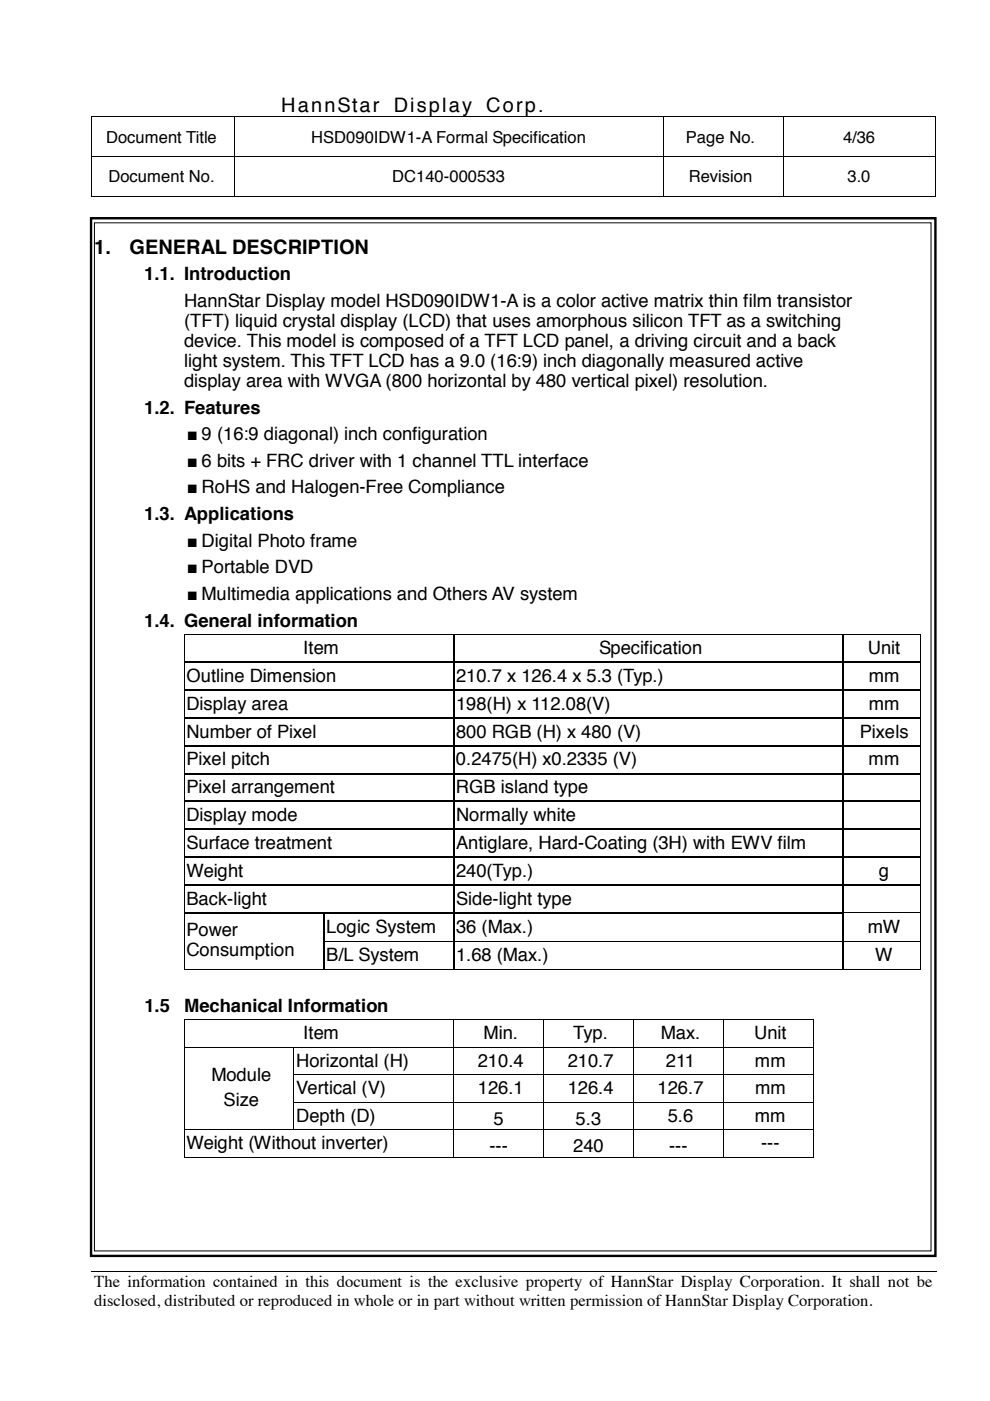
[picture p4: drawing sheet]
<svg xmlns="http://www.w3.org/2000/svg" width="210mm" height="297mm" viewBox="0 0 210 297" stroke-linecap="round" stroke-linejoin="round" font-family="sans-serif">
<defs><g id="words">
<g font-size="4.2">
<text x="59.6" y="23.8">HannStar</text>
<text x="83.5" y="23.8">Display</text>
<text x="103.1" y="23.8">Corp.</text>
<text x="20" y="53.8">1.</text>
<text x="27.5" y="53.8">GENERAL DESCRIPTION</text>
</g>
<g font-size="3.9">
<text x="30.6" y="59.4">1.1. Introduction</text>
<text x="39" y="65.1">HannStar Display model HSD090IDW1-A is a color active matrix thin film transistor</text>
<text x="39" y="69.3">(TFT) liquid crystal display (LCD) that uses amorphous silicon TFT as a switching</text>
<text x="39" y="73.6">device. This model is composed of a TFT LCD panel, a driving circuit and a back</text>
<text x="39" y="77.8">light system. This TFT LCD has a 9.0 (16:9) inch diagonally measured active</text>
<text x="39" y="82">display area with WVGA (800 horizontal by 480 vertical pixel) resolution.</text>
<text x="30.6" y="87.7">1.2. Features</text>
<text x="39.6" y="93.3">■ 9 (16:9 diagonal) inch configuration</text>
<text x="39.6" y="99">■ 6 bits + FRC driver with 1 channel TTL interface</text>
<text x="39.6" y="104.6">■ RoHS and Halogen-Free Compliance</text>
<text x="30.6" y="110.2">1.3. Applications</text>
<text x="39.6" y="115.9">■ Digital Photo frame</text>
<text x="39.6" y="121.5">■ Portable DVD</text>
<text x="39.6" y="127.2">■ Multimedia applications and Others AV system</text>
<text x="30.6" y="132.8">1.4. General information</text>
<text x="64.3" y="138.6">Item</text>
<text x="127" y="138.6">Specification</text>
<text x="184" y="138.6">Unit</text>
<text x="39.5" y="144.5">Outline Dimension</text>
<text x="96.7" y="144.5">210.7 x 126.4 x 5.3 (Typ.)</text>
<text x="184.2" y="144.5">mm</text>
<text x="39.5" y="150.5">Display area</text>
<text x="96.7" y="150.5">198(H) x 112.08(V)</text>
<text x="184.2" y="150.5">mm</text>
<text x="39.5" y="156.4">Number of Pixel</text>
<text x="96.7" y="156.4">800 RGB (H) x 480 (V)</text>
<text x="182.3" y="156.4">Pixels</text>
<text x="39.5" y="162.3">Pixel pitch</text>
<text x="96.7" y="162.3">0.2475(H) x0.2335 (V)</text>
<text x="184.2" y="162.3">mm</text>
<text x="39.5" y="168.2">Pixel arrangement</text>
<text x="96.7" y="168.2">RGB island type</text>
<text x="39.5" y="174.1">Display mode</text>
<text x="96.7" y="174.1">Normally white</text>
<text x="39.5" y="180">Surface treatment</text>
<text x="39.5" y="185.9">Weight</text>
<text x="96.7" y="180">Antiglare, Hard-Coating (3H) with EWV film</text>
<text x="96.7" y="185.9">240(Typ.)</text>
<text x="186.4" y="185.9">g</text>
<text x="39.5" y="191.8">Back-light</text>
<text x="96.7" y="191.8">Side-light type</text>
<text x="69.2" y="197.8">Logic System</text>
<text x="96.7" y="197.8">36 (Max.)</text>
<text x="184" y="197.8">mW</text>
<text x="39.5" y="198.5">Power</text>
<text x="39.5" y="202.7">Consumption</text>
<text x="69.2" y="203.8">B/L System</text>
<text x="96.7" y="203.8">1.68 (Max.)</text>
<text x="185.6" y="203.8">W</text>
<text x="30.6" y="214.6">1.5</text>
<text x="39" y="214.6">Mechanical Information</text>
<text x="64.3" y="220.4">Item</text>
<text x="102.5" y="220.4">Min.</text>
<text x="121.5" y="220.4">Typ.</text>
<text x="140.1" y="220.4">Max.</text>
<text x="159.9" y="220.4">Unit</text>
<text x="62.8" y="226.2">Horizontal (H)</text>
<text x="101.3" y="226.2">210.4</text>
<text x="120.4" y="226.2">210.7</text>
<text x="141.2" y="226.2">211</text>
<text x="160.1" y="226.2">mm</text>
<text x="44.8" y="229.2">Module</text>
<text x="62.8" y="232">Vertical (V)</text>
<text x="101.3" y="232">126.1</text>
<text x="120.4" y="232">126.4</text>
<text x="139.4" y="232">126.7</text>
<text x="160.1" y="232">mm</text>
<text x="47.4" y="234.4">Size</text>
<text x="62.8" y="237.9">Depth (D)</text>
<text x="104.6" y="238.5">5</text>
<text x="122" y="238.5">5.3</text>
<text x="141.6" y="237.9">5.6</text>
<text x="160.1" y="237.9">mm</text>
<text x="39.5" y="243.7">Weight (Without inverter)</text>
<text x="103.8" y="244.3">---</text>
<text x="121.5" y="244.3">240</text>
<text x="141.9" y="244.3">---</text>
<text x="161.4" y="243.7">---</text>
</g>
<g font-size="3.5">
<text x="22.5" y="30.2">Document Title</text>
<text x="66" y="30.2">HSD090IDW1-A Formal Specification</text>
<text x="145.4" y="30.2">Page No.</text>
<text x="178.7" y="30.2">4/36</text>
<text x="23" y="38.7">Document No.</text>
<text x="83.2" y="38.7">DC140-000533</text>
<text x="146" y="38.7">Revision</text>
<text x="179.7" y="38.7">3.0</text>
<text x="20" y="272.9">The information contained in this document is the exclusive property of HannStar Display Corporation. It shall not be</text>
<text x="20" y="277">disclosed, distributed or reproduced in whole or in part without written permission of HannStar Display Corporation.</text>
</g>
</g></defs>
<g fill="#000">
<path d="M19.4 24.7h.2v.1h-.2zM19.4 33.1h.2v.2h-.2zM49.5 24.7h.2v.1h-.2zM49.5 33.1h.2v.2h-.2zM59.1 24.7h.1v.1h-.1zM140.5 24.7h.2v.1h-.2zM140.5 33.1h.2v.2h-.2zM165.9 24.7h.2v.1h-.2zM165.9 33.1h.2v.2h-.2zM198.2 24.7h.1v.1h-.1zM198.2 33.1h.1v.2h-.1zM19.4 41.6h.2v.2h-.2z"/>
<path d="M49.5 41.6h.2v.2h-.2zM140.5 41.6h.2v.2h-.2zM165.9 41.6h.2v.2h-.2zM198.2 41.6h.1v.2h-.1zM198.5 269.6v.1z"/>
</g>
<g fill="none" stroke="#000" stroke-width=".21">
<path d="M19.5 24.8v8.3M19.5 33.3v8.3M19.6 24.8h29.9M19.6 33.2h29.9M49.6 24.8v8.3M49.6 33.3v8.3M49.7 24.8h9.4M49.7 33.2h90.8M59.2 24.8h81.3M140.6 24.8v8.3M140.6 33.3v8.3M140.7 24.8h25.2"/>
<path d="M140.7 33.2h25.2M166 24.8v8.3M166 33.3v8.3M166.1 24.8h32.1M166.1 33.2h32.1M198.2 24.8v8.3M198.2 33.3v8.3M19.6 41.7h29.9M49.7 41.7h90.8M140.7 41.7h25.2M166.1 41.7h32.1M19.3 269.7h179.2"/>
</g>
<g fill="#fff">
<path d="M19.3 277.9l179.2 .1z"/>
<path d="M198.5 269.7v8.2z"/>
<path d="M198.5 277.9v.1z"/>
</g>
<path d="M19.3 46.3h179v220h-179z" fill="none" stroke="#000" stroke-width=".51"/>
<path d="M20 47.2h177.4v218h-177.4z" fill-rule="evenodd" fill="#fff"/>
<g fill="none" stroke="#000" stroke-width=".21">
<path d="M20 47.2h177.4v218h-177.4zM39 134.6v5.6M39.1 134.5h57M96.2 134.5h82.4M178.8 134.5h16.3M195.2 134.6v5.6M39 140.5v5.6M39 146.4v5.7M39 152.3v5.6M39 158.2v5.7M195.2 140.5v5.6M195.2 146.4v5.7"/>
<path d="M195.2 152.3v5.6M195.2 158.2v5.7M39 164.1v5.7M39 170v5.7M39 175.9v5.7M195.2 164.1v5.7M195.2 170v5.7M195.2 175.9v5.7M39 181.8v5.7M39 187.7v5.7M39 193.7v5.8M39 199.7v5.7"/>
<path d="M68.8 199.6h27.3M96.3 199.6h82.3M178.9 193.5h16.2M178.9 199.6h16.2M195.2 181.8v5.7M195.2 187.7v5.7M195.2 193.7v5.8M195.2 199.7v5.7M39 216.3v5.7M39.1 205.5h29.4M39.1 216.2h57M68.7 205.5h27.4"/>
<path d="M96.2 216.3v5.7M96.2 205.5h82.4M96.3 216.2h18.8M115.2 216.3v5.7M115.3 216.2h18.9M134.3 216.3v5.7M134.4 216.2h18.8M153.3 216.3v5.7M153.4 216.2h18.9M172.4 216.3v5.7M178.8 205.5h16.3M39 222.2v5.6"/>
<path d="M39 228v5.6M39 233.8v5.6M39 239.6v5.7M39.1 222.1h23.1M39.1 239.5h23.1M62.3 222.2v5.6M62.3 228v5.6M62.3 233.8v5.6M62.4 222.1h33.7M62.4 227.9h33.7M62.4 233.7h33.7M62.4 239.5h33.7"/>
<path d="M96.2 222.2v5.6M96.2 228v5.6M96.2 233.8v5.6M96.2 239.6v5.7M96.3 222.1h18.8M96.3 227.9h18.8M96.3 233.7h18.8M96.3 239.5h18.8M115.2 222.2v5.6M115.2 228v5.6M115.2 233.8v5.6M115.2 239.6v5.7"/>
<path d="M115.3 222.1h18.9M115.3 227.9h18.9M115.3 233.7h18.9M115.3 239.5h18.9M134.3 222.2v5.6M134.3 228v5.6M134.3 233.8v5.6M134.3 239.6v5.7M134.4 222.1h18.8M134.4 227.9h18.8M134.4 233.7h18.8M134.4 239.5h18.8"/>
<path d="M153.3 222.2v5.6M153.3 228v5.6M153.3 233.8v5.6M153.3 239.6v5.7M153.4 222.1h18.9M153.4 227.9h18.9M153.4 233.7h18.9M153.4 239.5h18.9M172.4 222.2v5.6M172.4 228v5.6M172.4 233.8v5.6M172.4 239.6v5.7"/>
<path d="M39.1 245.4h57M96.3 245.4h18.8M115.3 245.4h18.9M134.4 245.4h18.8M153.4 245.4h18.9"/>
</g>
<g fill="#000">
<path d="M38.9 134.4h.2v.2h-.2zM96.1 134.4h.1v.2h-.1zM178.6 134.4h.2v.2h-.2zM195.1 134.4h.1v.2h-.1zM38.9 140.2h.2v.3h-.2zM38.9 146.1h.2v.3h-.2zM38.9 152.1h.2v.2h-.2zM38.9 157.9h.2v.3h-.2zM96.1 140.2h.2v.3h-.2zM96.1 146.1h.2v.3h-.2zM96.1 152.1h.2v.2h-.2zM96.1 157.9h.2v.3h-.2z"/>
<path d="M178.6 140.2h.3v.3h-.3zM178.6 146.1h.3v.3h-.3zM178.6 152.1h.3v.2h-.3zM178.6 157.9h.3v.3h-.3zM195.1 140.2h.1v.3h-.1zM195.1 146.1h.1v.3h-.1zM195.1 152.1h.1v.2h-.1zM195.1 157.9h.1v.3h-.1zM38.9 163.9h.2v.2h-.2zM38.9 169.8h.2v.2h-.2zM38.9 175.7h.2v.2h-.2zM96.1 163.9h.2v.2h-.2z"/>
<path d="M96.1 169.8h.2v.2h-.2zM96.1 175.7h.2v.2h-.2zM178.6 163.9h.3v.2h-.3zM178.6 169.8h.3v.2h-.3zM178.6 175.7h.3v.2h-.3zM195.1 163.9h.1v.2h-.1zM195.1 169.8h.1v.2h-.1zM195.1 175.7h.1v.2h-.1zM38.9 181.6h.2v.2h-.2zM38.9 187.5h.2v.2h-.2zM38.9 193.4h.2v.3h-.2zM38.9 199.5h.2v.2h-.2z"/>
<path d="M68.5 193.4h.3v.3h-.3zM68.5 199.5h.3v.2h-.3zM96.1 181.6h.2v.2h-.2zM96.1 187.5h.2v.2h-.2zM96.1 193.4h.2v.3h-.2zM96.1 199.5h.2v.2h-.2zM178.6 181.6h.3v.2h-.3zM178.6 187.5h.3v.2h-.3zM178.6 193.4h.3v.3h-.3zM178.6 199.5h.3v.2h-.3zM195.1 181.6h.1v.2h-.1zM195.1 187.5h.1v.2h-.1z"/>
<path d="M195.1 193.4h.1v.3h-.1zM195.1 199.5h.1v.2h-.1zM38.9 205.4h.2v.2h-.2zM38.9 216.2h.2v.1h-.2zM68.5 205.4h.2v.2h-.2zM96.1 205.4h.1v.2h-.1zM96.1 216.2h.2v.1h-.2zM115.1 216.2h.2v.1h-.2zM134.2 216.2h.2v.1h-.2zM153.2 216.2h.2v.1h-.2zM172.3 216.2h.2v.1h-.2zM178.6 205.4h.2v.2h-.2z"/>
<path d="M195.1 205.4h.1v.2h-.1zM38.9 222h.2v.2h-.2zM38.9 227.8h.2v.2h-.2zM38.9 233.6h.2v.2h-.2zM38.9 239.4h.2v.2h-.2zM62.2 222h.2v.2h-.2zM62.2 227.8h.2v.2h-.2zM62.2 233.6h.2v.2h-.2zM62.2 239.4h.2v.2h-.2zM96.1 222h.2v.2h-.2zM96.1 227.8h.2v.2h-.2zM96.1 233.6h.2v.2h-.2z"/>
<path d="M96.1 239.4h.2v.2h-.2zM115.1 222h.2v.2h-.2zM115.1 227.8h.2v.2h-.2zM115.1 233.6h.2v.2h-.2zM115.1 239.4h.2v.2h-.2zM134.2 222h.2v.2h-.2zM134.2 227.8h.2v.2h-.2zM134.2 233.6h.2v.2h-.2zM134.2 239.4h.2v.2h-.2zM153.2 222h.2v.2h-.2zM153.2 227.8h.2v.2h-.2zM153.2 233.6h.2v.2h-.2z"/>
<path d="M153.2 239.4h.2v.2h-.2zM172.3 222h.2v.2h-.2zM172.3 227.8h.2v.2h-.2zM172.3 233.6h.2v.2h-.2zM172.3 239.4h.2v.2h-.2zM38.9 245.3h.2v.1h-.2zM96.1 245.3h.2v.1h-.2zM115.1 245.3h.2v.1h-.2zM134.2 245.3h.2v.1h-.2zM153.2 245.3h.2v.1h-.2zM172.3 245.3h.2v.1h-.2z"/>
</g>
<g fill="none" stroke="#000" stroke-width=".25">
<path d="M96.2 134.6v5.6M178.7 134.6v5.6M39.1 140.3h57M39.1 146.3h57M39.1 152.2h57M39.1 158.1h57M96.2 140.5v5.6M96.2 146.4v5.7M96.2 152.3v5.6M96.2 158.2v5.7M96.3 140.3h82.3M96.3 146.3h82.3"/>
<path d="M96.3 152.2h82.3M96.3 158.1h82.3M178.7 140.5v5.6M178.7 146.4v5.7M178.7 152.3v5.6M178.7 158.2v5.7M178.9 140.3h16.2M178.9 146.3h16.2M178.9 152.2h16.2M178.9 158.1h16.2M39.1 164h57M39.1 169.9h57"/>
<path d="M39.1 175.8h57M96.2 164.1v5.7M96.2 170v5.7M96.2 175.9v5.7M96.3 164h82.3M96.3 169.9h82.3M96.3 175.8h82.3M178.7 164.1v5.7M178.7 170v5.7M178.7 175.9v5.7M178.9 164h16.2M178.9 169.9h16.2"/>
<path d="M178.9 175.8h16.2M39.1 181.7h57M39.1 187.6h57M39.1 193.5h29.4M68.7 193.7v5.8M68.7 199.7v5.7M68.8 193.5h27.3M96.2 181.8v5.7M96.2 187.7v5.7M96.2 193.7v5.8M96.2 199.7v5.7M96.3 181.7h82.3"/>
<path d="M96.3 187.6h82.3M96.3 193.5h82.3M178.7 181.8v5.7M178.7 187.7v5.7M178.7 193.7v5.8M178.7 199.7v5.7M178.9 181.7h16.2M178.9 187.6h16.2"/>
</g>
<use href="#words"/>
</svg>
